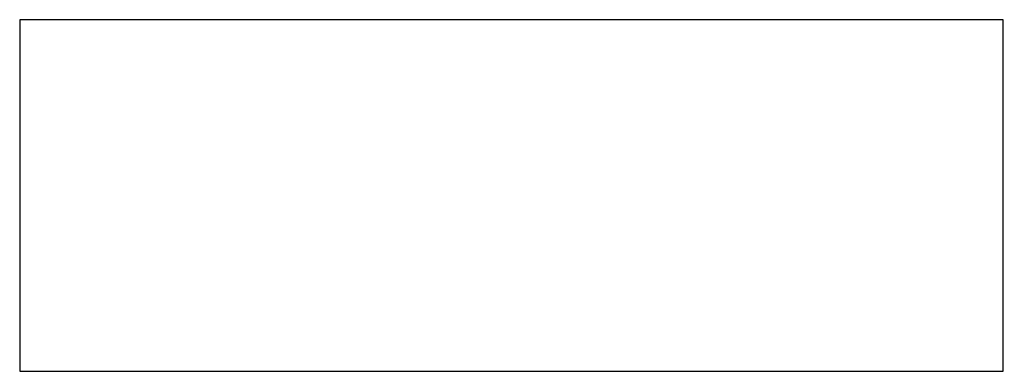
# Model space of a CAD drawing. Header units: millimetres. Extents: x -14 to 14, y -5 to 5.
import ezdxf

# ---------------------------------------------------------------- set-up
doc = ezdxf.new("R2010")
doc.units = ezdxf.units.MM

msp = doc.modelspace()

# ---------------------------------------------------------------- linework, layer by layer
for p, q in [((14, 5), (-14, 5)), ((-14, 5), (-14, -5)), ((14, -5), (14, 5)), ((-14, -5), (14, -5))]:
    msp.add_line(p, q)

doc.saveas('drawing.dxf')
